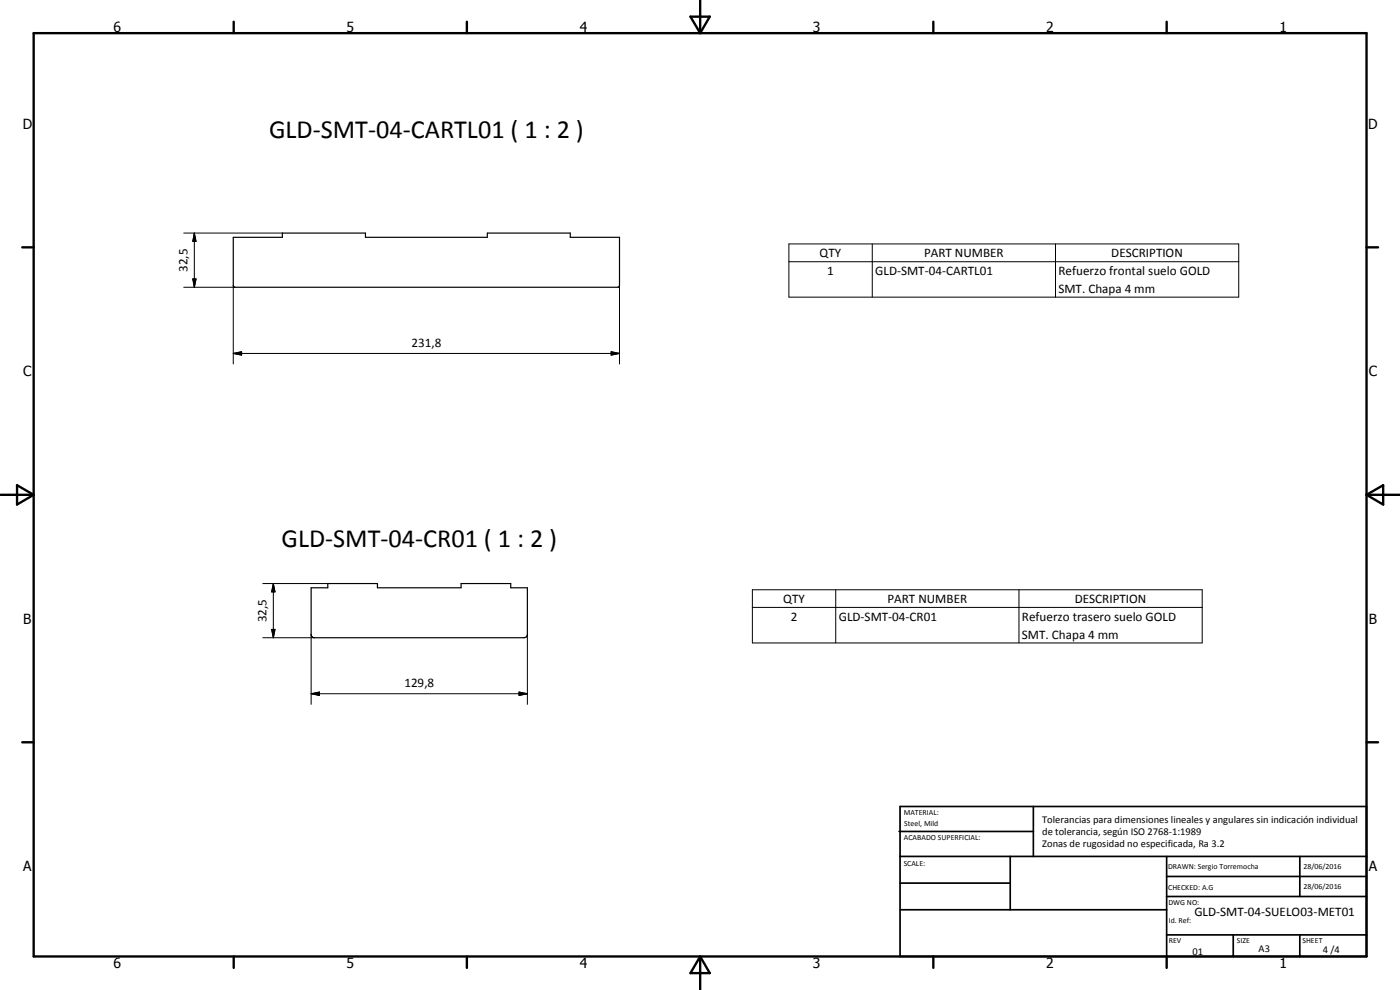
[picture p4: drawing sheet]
<svg xmlns="http://www.w3.org/2000/svg" width="420mm" height="297mm" viewBox="0 0 420 297" stroke-linecap="round" stroke-linejoin="round" font-family="sans-serif">
<defs><g id="words">
<g font-size="7.9">
<text x="80.8" y="41.5">GLD-SMT-04-CARTL01 ( 1 : 2 )</text>
<text x="84.4" y="164">GLD-SMT-04-CR01 ( 1 : 2 )</text>
</g>
<g font-size="4.2">
<text x="34" y="9.6">6</text>
<text x="104" y="9.6">5</text>
<text x="174" y="9.6">4</text>
<text x="244" y="9.6">3</text>
<text x="314" y="9.6">2</text>
<text x="384" y="9.6">1</text>
<text x="6.8" y="38.7">D</text>
<text x="410.6" y="38.7">D</text>
<text x="7" y="112.9">C</text>
<text x="410.8" y="112.9">C</text>
<text x="7" y="187.1">B</text>
<text x="410.8" y="187.1">B</text>
<text x="7" y="261.4">A</text>
<text x="410.8" y="261.4">A</text>
<text x="34" y="290.4">6</text>
<text x="104" y="290.4">5</text>
<text x="174" y="290.4">4</text>
<text x="244" y="290.4">3</text>
<text x="314" y="290.4">2</text>
<text x="384" y="290.4">1</text>
</g>
<g font-size="3.9">
<text x="246" y="77.2">QTY</text>
<text x="277.3" y="77.2">PART NUMBER</text>
<text x="333.5" y="77.2">DESCRIPTION</text>
<text x="56.3" y="81.6" transform="rotate(-90 56.3 81.6)">32,5</text>
<text x="248.3" y="82.5">1</text>
<text x="262.7" y="82.5">GLD-SMT-04-CARTL01</text>
<text x="317.7" y="82.6">Refuerzo frontal suelo GOLD</text>
<text x="317.7" y="87.9">SMT. Chapa 4 mm</text>
<text x="123.5" y="104">231,8</text>
<text x="235.1" y="180.9">QTY</text>
<text x="266.3" y="180.8">PART NUMBER</text>
<text x="322.6" y="180.9">DESCRIPTION</text>
<text x="80" y="186.7" transform="rotate(-90 80 186.7)">32,5</text>
<text x="237.3" y="186.2">2</text>
<text x="251.7" y="186.2">GLD-SMT-04-CR01</text>
<text x="306.7" y="186.3">Refuerzo trasero suelo GOLD</text>
<text x="306.7" y="191.6">SMT. Chapa 4 mm</text>
<text x="121.4" y="206.1">129,8</text>
<text x="358.5" y="275">GLD-SMT-04-SUELO03-MET01</text>
</g>
<g font-size="3.1">
<text x="312.7" y="246.8">Tolerancias para dimensiones lineales y angulares sin indicación individual</text>
<text x="312.7" y="250.4">de tolerancia, según ISO 2768-1:1989</text>
<text x="312.7" y="254">Zonas de rugosidad no especificada, Ra 3.2</text>
<text x="357.9" y="286.4">01</text>
<text x="377.7" y="285.6">A3</text>
<text x="397" y="285.9">4 /4</text>
</g>
<g font-size="2.4">
<text x="271.2" y="244.4">MATERIAL:</text>
<text x="271.3" y="252">ACABADO SUPERFICIAL:</text>
<text x="271.4" y="247.9">Steel, Mild</text>
<text x="271.2" y="259.7">SCALE:</text>
<text x="350.6" y="260.8">DRAWN: Sergio Torremocha</text>
<text x="391.2" y="260.6">28/06/2016</text>
<text x="350.6" y="267">CHECKED: A.G</text>
<text x="391.2" y="266.7">28/06/2016</text>
<text x="350.6" y="271.4">DWG NO:</text>
<text x="350.8" y="276.9">Id. Ref:</text>
<text x="350.8" y="282.8">REV</text>
<text x="371.2" y="282.9">SIZE</text>
<text x="390.9" y="282.9">SHEET</text>
</g>
</g></defs>
<path d="M70 71.2h14.7v-1.3h25v1.3h36.6v-1.3h24.8v1.3h14.8v14.5l-.5 .5h-114.9l-.5-.5zM93.4 176.4h5v-1.3h14.9v1.3h25.1v-1.3h14.9v1.3h5v14.2l-.4 .5-.6 .2h-63.4l-.5-.7z" fill="none" stroke="#000" stroke-width=".35"/>
<g fill="none" stroke="#000" stroke-width=".71">
<path d="M10.1 9.9h400v277.1h-400zM70.1 6.5v3.4M140.1 6.5v3.4M207.2 5h5.8l-2.9 4.9zM210.1 0v9.9M280.1 6.5v3.4M350.1 6.5v3.4M6.7 74.2h3.4M410.1 74.2h3.5M.1 148.5h10M5.1 145.6l5 2.9-5 2.9zM410.1 148.5h10"/>
<path d="M410.1 148.5l5-2.9v5.8zM6.7 222.7h3.4M410.1 222.7h3.5M70.1 287v3.4M140.1 287v3.4M210.1 287v10M210.1 287l2.9 5h-5.8zM280.1 287v3.4M350.1 287v3.4"/>
</g>
<g fill="none" stroke="#000" stroke-width=".51">
<path d="M269.8 249.5h40.3M270.1 242h140v45h-140zM270.1 257h140M303.2 257v16M310.1 242v15M350.1 257v30M390.1 257v12M270.1 265h33.1M270.1 273h80M350.1 269h60M350.1 263h60M350.1 280.5h60"/>
<path d="M370.1 280.5v6.5M390.1 280.5v6.5"/>
</g>
<g fill="none" stroke="#000" stroke-width=".3">
<path d="M55.1 69.9h29.6M58.3 69.9l.5 2.5h-.9zM58.3 69.9v16.3M236.8 73.2h135v16h-135zM236.8 78.5h135M261.8 73.2v16M316.8 73.2v16M55.1 86.2h15.4M57.9 83.7h.9l-.5 2.5zM70 85.7v23.5M185.9 85.7v23.5M70 106l2.5-.5v1.1z"/>
<path d="M70 106h115.9M183.4 105.5l2.5 .5-2.5 .6zM78.9 175.1h19.5M82 175.1l.5 2.5h-1zM82 175.1v16.2M225.8 177h135v15.9h-135zM250.8 177v15.9M305.8 177v15.9M78.9 191.3h15.5M81.5 188.8h1l-.5 2.5zM93.4 190.4v20.9M158.3 190.4v20.9"/>
<path d="M225.8 182.2h135M93.4 208.2l2.5-.6v1.1zM93.4 208.2h64.9M155.8 207.6l2.5 .6-2.5 .5z"/>
</g>
<path d="M58.3 69.9l.5 2.5h-.9zM57.9 83.7h.9l-.5 2.5zM70 106l2.5-.5v1.1zM183.4 105.5l2.5 .5-2.5 .6zM82 175.1l.5 2.5h-1zM81.5 188.8h1l-.5 2.5zM93.4 208.2l2.5-.6v1.1zM155.8 207.6l2.5 .6-2.5 .5z" fill="#000"/>
<use href="#words"/>
</svg>
